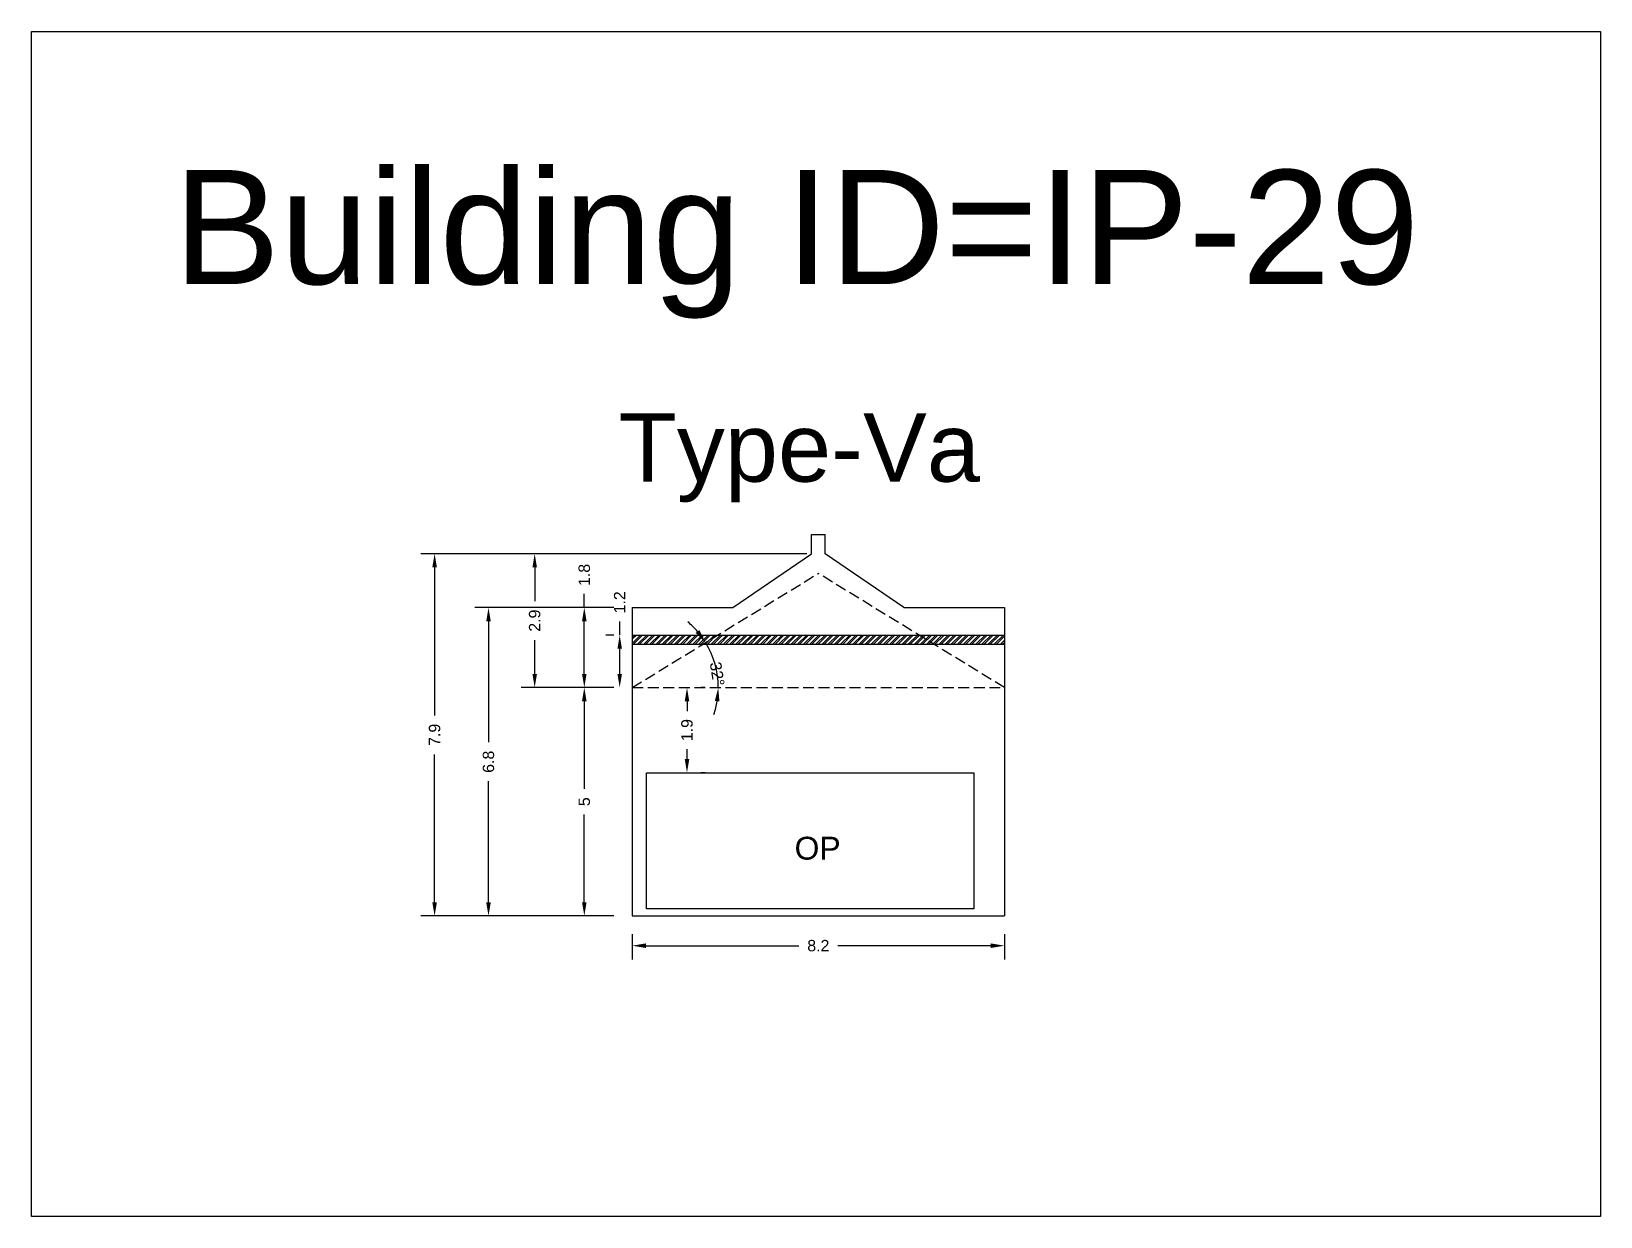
# Model space of a CAD drawing. Header units: metres. Extents: x 3416658 to 3417184, y -6712896 to -6712690.
# Drawn here: x 3417008.06 to 3417042.42, y -6712778.92 to -6712752.97 of the extents above; entities that cross this region are included whole.
import ezdxf

# ---------------------------------------------------------------- set-up
doc = ezdxf.new("R2010")
doc.units = ezdxf.units.M
doc.linetypes.add('ACAD_ISO02W100', pattern=[15, 12, -3])
doc.layers.add('Dotted', color=7, linetype='ACAD_ISO02W100', plot=False)
doc.styles.get("Standard").update_dxf_attribs({"font": 'arial.ttf'})
doc.dimstyles.new('ISO-25', dxfattribs={"dimtxt": 0.25, "dimasz": 0.3, "dimexe": 0.3, "dimexo": 0.4, "dimgap": 0.2, "dimtad": 0, "dimdec": 1, "dimdsep": 46, "dimtxsty": 'Standard', "dimcen": 2.5, "dimadec": 0, "dimazin": 0, "dimtfac": 1, "dimtdec": 1, "dimtmove": 0, "dimatfit": 3, "dimfxl": 1, "dimarcsym": 0})

# ---------------------------------------------------------------- blocks, each defined once
blk = doc.blocks.new('*D239')
at = {"color": 0, "lineweight": -2, "transparency": 16777216}
for p, q in [((3417020.816, -6712767.333), (3417019.866, -6712767.333)), ((3417020.166, -6712767.633), (3417020.166, -6712769.55)), ((3417020.166, -6712772.033), (3417020.166, -6712770.116)), ((3417020.816, -6712772.333), (3417019.866, -6712772.333))]:
    blk.add_line(p, q, dxfattribs=at)
at = {"color": 0, "transparency": 16777216}
for points in [[(3417020.116, -6712767.633), (3417020.216, -6712767.633), (3417020.166, -6712767.333)], [(3417020.116, -6712772.033), (3417020.216, -6712772.033), (3417020.166, -6712772.333)]]:
    blk.add_solid(points, dxfattribs=at)
at = {"layer": 'Defpoints', "color": 0, "transparency": 16777216}
for p in [(3417020.166, -6712767.333), (3417021.216, -6712767.333), (3417021.216, -6712772.333)]:
    blk.add_point(p, dxfattribs=at)
at = {"color": 0, "transparency": 16777216, "insert": (3417020.166, -6712769.833), "char_height": 0.25, "attachment_point": 5, "rotation": 90}
blk.add_mtext('5', dxfattribs=at)
blk = doc.blocks.new('*D240')
at = {"color": 0, "lineweight": -2, "transparency": 16777216}
for p, q in [((3417021.216, -6712772.733), (3417021.216, -6712773.285)), ((3417029.366, -6712772.733), (3417029.366, -6712773.285)), ((3417021.516, -6712772.985), (3417024.865, -6712772.985)), ((3417029.066, -6712772.985), (3417025.718, -6712772.985))]:
    blk.add_line(p, q, dxfattribs=at)
at = {"color": 0, "transparency": 16777216}
for points in [[(3417021.516, -6712772.935), (3417021.516, -6712773.035), (3417021.216, -6712772.985)], [(3417029.066, -6712772.935), (3417029.066, -6712773.035), (3417029.366, -6712772.985)]]:
    blk.add_solid(points, dxfattribs=at)
at = {"layer": 'Defpoints', "color": 0, "transparency": 16777216}
for p in [(3417021.216, -6712772.333), (3417029.366, -6712772.333), (3417029.366, -6712772.985)]:
    blk.add_point(p, dxfattribs=at)
at = {"color": 0, "transparency": 16777216, "insert": (3417025.291, -6712772.985), "char_height": 0.25, "attachment_point": 5}
blk.add_mtext('8.2', dxfattribs=at)
blk = doc.blocks.new('*D241')
at = {"color": 0, "lineweight": -2, "transparency": 16777216}
for p, q in [((3417020.166, -6712765.583), (3417020.166, -6712765.283)), ((3417020.816, -6712765.583), (3417019.866, -6712765.583)), ((3417020.166, -6712767.033), (3417020.166, -6712765.883)), ((3417020.816, -6712767.333), (3417019.866, -6712767.333))]:
    blk.add_line(p, q, dxfattribs=at)
at = {"color": 0, "transparency": 16777216}
for points in [[(3417020.116, -6712765.883), (3417020.216, -6712765.883), (3417020.166, -6712765.583)], [(3417020.116, -6712767.033), (3417020.216, -6712767.033), (3417020.166, -6712767.333)]]:
    blk.add_solid(points, dxfattribs=at)
at = {"layer": 'Defpoints', "color": 0, "transparency": 16777216}
for p in [(3417020.166, -6712765.583), (3417021.216, -6712765.583), (3417021.216, -6712767.333)]:
    blk.add_point(p, dxfattribs=at)
at = {"color": 0, "transparency": 16777216, "insert": (3417020.166, -6712764.867), "char_height": 0.25, "attachment_point": 5, "rotation": 90}
blk.add_mtext('1.8', dxfattribs=at)
blk = doc.blocks.new('*D242')
at = {"color": 0, "lineweight": -2, "transparency": 16777216}
for p, q in [((3417025.041, -6712764.404), (3417018.78, -6712764.404)), ((3417019.08, -6712764.704), (3417019.08, -6712765.438)), ((3417019.08, -6712767.033), (3417019.08, -6712766.298)), ((3417020.816, -6712767.333), (3417018.78, -6712767.333))]:
    blk.add_line(p, q, dxfattribs=at)
at = {"color": 0, "transparency": 16777216}
for points in [[(3417019.03, -6712764.704), (3417019.13, -6712764.704), (3417019.08, -6712764.404)], [(3417019.03, -6712767.033), (3417019.13, -6712767.033), (3417019.08, -6712767.333)]]:
    blk.add_solid(points, dxfattribs=at)
at = {"layer": 'Defpoints', "color": 0, "transparency": 16777216}
for p in [(3417019.08, -6712764.404), (3417025.441, -6712764.404), (3417021.216, -6712767.333)]:
    blk.add_point(p, dxfattribs=at)
at = {"color": 0, "transparency": 16777216, "insert": (3417019.08, -6712765.868), "char_height": 0.25, "attachment_point": 5, "rotation": 90}
blk.add_mtext('2.9', dxfattribs=at)
blk = doc.blocks.new('*D243')
at = {"color": 0, "lineweight": -2, "transparency": 16777216}
for p, q in [((3417020.816, -6712765.583), (3417017.768, -6712765.583)), ((3417018.068, -6712765.883), (3417018.068, -6712768.529)), ((3417018.068, -6712772.033), (3417018.068, -6712769.386)), ((3417020.816, -6712772.333), (3417017.768, -6712772.333))]:
    blk.add_line(p, q, dxfattribs=at)
at = {"color": 0, "transparency": 16777216}
for points in [[(3417018.018, -6712765.883), (3417018.118, -6712765.883), (3417018.068, -6712765.583)], [(3417018.018, -6712772.033), (3417018.118, -6712772.033), (3417018.068, -6712772.333)]]:
    blk.add_solid(points, dxfattribs=at)
at = {"layer": 'Defpoints', "color": 0, "transparency": 16777216}
for p in [(3417018.068, -6712765.583), (3417021.216, -6712765.583), (3417021.216, -6712772.333)]:
    blk.add_point(p, dxfattribs=at)
at = {"color": 0, "transparency": 16777216, "insert": (3417018.068, -6712768.958), "char_height": 0.25, "attachment_point": 5, "rotation": 90}
blk.add_mtext('6.8', dxfattribs=at)
blk = doc.blocks.new('*D244')
at = {"color": 0, "lineweight": -2, "transparency": 16777216}
for p, q in [((3417025.041, -6712764.404), (3417016.588, -6712764.404)), ((3417016.888, -6712764.704), (3417016.888, -6712767.942)), ((3417016.888, -6712772.033), (3417016.888, -6712768.795)), ((3417020.816, -6712772.333), (3417016.588, -6712772.333))]:
    blk.add_line(p, q, dxfattribs=at)
at = {"color": 0, "transparency": 16777216}
for points in [[(3417016.838, -6712764.704), (3417016.938, -6712764.704), (3417016.888, -6712764.404)], [(3417016.838, -6712772.033), (3417016.938, -6712772.033), (3417016.888, -6712772.333)]]:
    blk.add_solid(points, dxfattribs=at)
at = {"layer": 'Defpoints', "color": 0, "transparency": 16777216}
for p in [(3417016.888, -6712764.404), (3417025.441, -6712764.404), (3417021.216, -6712772.333)]:
    blk.add_point(p, dxfattribs=at)
at = {"color": 0, "transparency": 16777216, "insert": (3417016.888, -6712768.368), "char_height": 0.25, "attachment_point": 5, "rotation": 90}
blk.add_mtext('7.9', dxfattribs=at)
blk = doc.blocks.new('*D245')
at = {"color": 0, "lineweight": -2, "transparency": 16777216}
for start, end in [(40.6682, 49.8074), (0, 31.529), (341.7216, 350.8608)]:
    blk.add_arc((3417021.216, -6712767.333), 1.883, start, end, dxfattribs=at)
at = {"color": 0, "transparency": 16777216}
for points in [[(3417022.685, -6712766.076), (3417022.604, -6712766.135), (3417022.821, -6712766.348)], [(3417023.025, -6712767.628), (3417023.125, -6712767.636), (3417023.099, -6712767.333)]]:
    blk.add_solid(points, dxfattribs=at)
at = {"layer": 'Defpoints', "color": 0, "transparency": 16777216}
for p in [(3417025.291, -6712764.833), (3417022.974, -6712766.658), (3417021.216, -6712767.333), (3417021.216, -6712767.333), (3417029.366, -6712767.333)]:
    blk.add_point(p, dxfattribs=at)
at = {"color": 0, "transparency": 16777216, "insert": (3417023.075, -6712767.034), "char_height": 0.25, "attachment_point": 5, "rotation": 279.1392}
blk.add_mtext('32°', dxfattribs=at)
blk = doc.blocks.new('*D246')
at = {"color": 0, "lineweight": -2, "transparency": 16777216}
for p, q in [((3417022.815, -6712767.333), (3417022.715, -6712767.333)), ((3417022.415, -6712767.633), (3417022.415, -6712767.849)), ((3417022.415, -6712768.897), (3417022.415, -6712768.681)), ((3417022.815, -6712769.197), (3417022.715, -6712769.197))]:
    blk.add_line(p, q, dxfattribs=at)
at = {"color": 0, "transparency": 16777216}
for points in [[(3417022.365, -6712767.633), (3417022.465, -6712767.633), (3417022.415, -6712767.333)], [(3417022.365, -6712768.897), (3417022.465, -6712768.897), (3417022.415, -6712769.197)]]:
    blk.add_solid(points, dxfattribs=at)
at = {"layer": 'Defpoints', "color": 0, "transparency": 16777216}
for p in [(3417022.415, -6712767.333), (3417022.415, -6712767.333), (3417022.415, -6712769.197)]:
    blk.add_point(p, dxfattribs=at)
at = {"color": 0, "transparency": 16777216, "insert": (3417022.415, -6712768.265), "char_height": 0.25, "attachment_point": 5, "rotation": 90}
blk.add_mtext('1.9', dxfattribs=at)
blk = doc.blocks.new('*D247')
at = {"color": 0, "lineweight": -2, "transparency": 16777216}
for p, q in [((3417020.941, -6712766.183), (3417020.941, -6712765.883)), ((3417020.816, -6712766.183), (3417020.641, -6712766.183)), ((3417020.941, -6712767.033), (3417020.941, -6712766.483)), ((3417020.816, -6712767.333), (3417020.641, -6712767.333))]:
    blk.add_line(p, q, dxfattribs=at)
at = {"color": 0, "transparency": 16777216}
for points in [[(3417020.891, -6712766.483), (3417020.991, -6712766.483), (3417020.941, -6712766.183)], [(3417020.891, -6712767.033), (3417020.991, -6712767.033), (3417020.941, -6712767.333)]]:
    blk.add_solid(points, dxfattribs=at)
at = {"layer": 'Defpoints', "color": 0, "transparency": 16777216}
for p in [(3417020.941, -6712766.183), (3417021.216, -6712766.183), (3417021.216, -6712767.333)]:
    blk.add_point(p, dxfattribs=at)
at = {"color": 0, "transparency": 16777216, "insert": (3417020.941, -6712765.468), "char_height": 0.25, "attachment_point": 5, "rotation": 90}
blk.add_mtext('1.2', dxfattribs=at)

msp = doc.modelspace()

# ---------------------------------------------------------------- hatches: boundary and pattern name
h = msp.add_hatch()
h.set_pattern_fill('ANSI32', color=256, scale=0.01)
h.set_pattern_definition([(45, (-43.36757, 30.50635), (-0.067351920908, 0.067351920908), []), (45, (-43.32267, 30.50635), (-0.067351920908, 0.067351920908), [])])
h.paths.add_polyline_path([(3417027.492, -6712766.183), (3417023.091, -6712766.183), (3417022.765, -6712766.383), (3417027.818, -6712766.383)])
h.paths.add_polyline_path([(3417029.366, -6712766.183), (3417027.492, -6712766.183), (3417027.818, -6712766.383), (3417029.366, -6712766.383)])
h.paths.add_polyline_path([(3417023.091, -6712766.183), (3417021.216, -6712766.183), (3417021.216, -6712766.383), (3417022.765, -6712766.383)])

# ---------------------------------------------------------------- linework, layer by layer
for points in [[(3417008.058, -6712752.965), (3417042.422, -6712752.965), (3417042.422, -6712778.917), (3417008.058, -6712778.917)], [(3417021.53, -6712769.197), (3417028.696, -6712769.197), (3417028.696, -6712772.175), (3417021.53, -6712772.175)]]:
    msp.add_lwpolyline(points, close=True)
for points in [[(3417025.141, -6712763.983), (3417025.441, -6712763.983)], [(3417025.141, -6712764.404), (3417025.141, -6712763.983)], [(3417025.441, -6712764.404), (3417025.441, -6712763.983)], [(3417023.416, -6712765.583), (3417025.141, -6712764.404)], [(3417027.166, -6712765.583), (3417025.441, -6712764.404)], [(3417021.216, -6712765.583), (3417023.416, -6712765.583)], [(3417021.216, -6712765.583), (3417021.216, -6712772.333)], [(3417021.216, -6712765.583), (3417023.416, -6712765.583)], [(3417027.166, -6712765.583), (3417029.366, -6712765.583)], [(3417027.166, -6712765.583), (3417029.366, -6712765.583)], [(3417029.366, -6712765.583), (3417029.366, -6712772.333)], [(3417021.216, -6712766.183), (3417029.366, -6712766.183)], [(3417021.216, -6712766.383), (3417029.366, -6712766.383)], [(3417021.216, -6712772.333), (3417029.366, -6712772.333)], [(3417021.216, -6712772.333), (3417029.366, -6712772.333)]]:
    msp.add_lwpolyline(points)
at = {"layer": 'Dotted', "ltscale": 0.02}
for points in [[(3417021.216, -6712767.333), (3417025.291, -6712764.833)], [(3417029.366, -6712767.333), (3417025.291, -6712764.833)], [(3417021.216, -6712767.333), (3417029.366, -6712767.333)], [(3417021.216, -6712767.333), (3417029.366, -6712767.333)]]:
    msp.add_lwpolyline(points, dxfattribs=at)

# ---------------------------------------------------------------- texts
at = {"attachment_point": 1}
for s, heights, insert, char_height in [('Building ID=IP-29', [0.517], (3417011.175, -6712756), 2.5), ('Type-Va  ', [0.517], (3417020.914, -6712761.325), 1.5), ('OP', [0], (3417024.771, -6712770.6), 0.5)]:
    msp.add_mtext_dynamic_manual_height_columns(s, width=67.86454, gutter_width=12.5, heights=heights, dxfattribs=dict(at, insert=insert, char_height=char_height))

# ---------------------------------------------------------------- dimensions: what is measured, and where the dimension line sits
for base, p1, p2, picture, middle in [((3417016.888, -6712764.404), (3417021.216, -6712772.333), (3417025.441, -6712764.404), '*D244', (3417016.888, -6712768.368)), ((3417019.08, -6712764.404), (3417021.216, -6712767.333), (3417025.441, -6712764.404), '*D242', (3417019.08, -6712765.868)), ((3417020.166147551, -6712765.582877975), (3417021.216355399, -6712767.332877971), (3417021.216355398, -6712765.582877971), '*D241', (3417020.166147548, -6712764.866813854)), ((3417020.940995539, -6712766.182877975), (3417021.216355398, -6712767.332877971), (3417021.216355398, -6712766.182877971), '*D247', (3417020.940995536, -6712765.468348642)), ((3417018.06770302, -6712765.582877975), (3417021.216355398, -6712772.332877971), (3417021.216355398, -6712765.582877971), '*D243', (3417018.067703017, -6712768.957877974)), ((3417020.166, -6712767.333), (3417021.216, -6712772.333), (3417021.216, -6712767.333), '*D239', (3417020.166, -6712769.833)), ((3417022.415, -6712767.333), (3417022.415, -6712769.197), (3417022.415, -6712767.333), '*D246', (3417022.415, -6712768.265))]:
    dim = msp.add_linear_dim(base=base, p1=p1, p2=p2, angle=90, dimstyle='ISO-25')
    dim.commit()
    dim.dimension.update_dxf_attribs({"geometry": picture, "text_midpoint": middle})
dim = msp.add_angular_dim_2l(base=(3417022.974, -6712766.658), line1=((3417021.216, -6712767.333), (3417025.291, -6712764.833)), line2=((3417021.216, -6712767.333), (3417029.366, -6712767.333)), dimstyle='ISO-25')
dim.commit()
dim.dimension.update_dxf_attribs({"geometry": '*D245', "text_midpoint": (3417023.075, -6712767.034), "dimtype": 162})
dim = msp.add_linear_dim(base=(3417029.366355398, -6712772.984622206), p1=(3417021.216355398, -6712772.332877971), p2=(3417029.366355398, -6712772.332877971), dimstyle='ISO-25')
dim.commit()
dim.dimension.update_dxf_attribs({"geometry": '*D240', "text_midpoint": (3417025.291355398, -6712772.984622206)})

doc.saveas('drawing.dxf')
